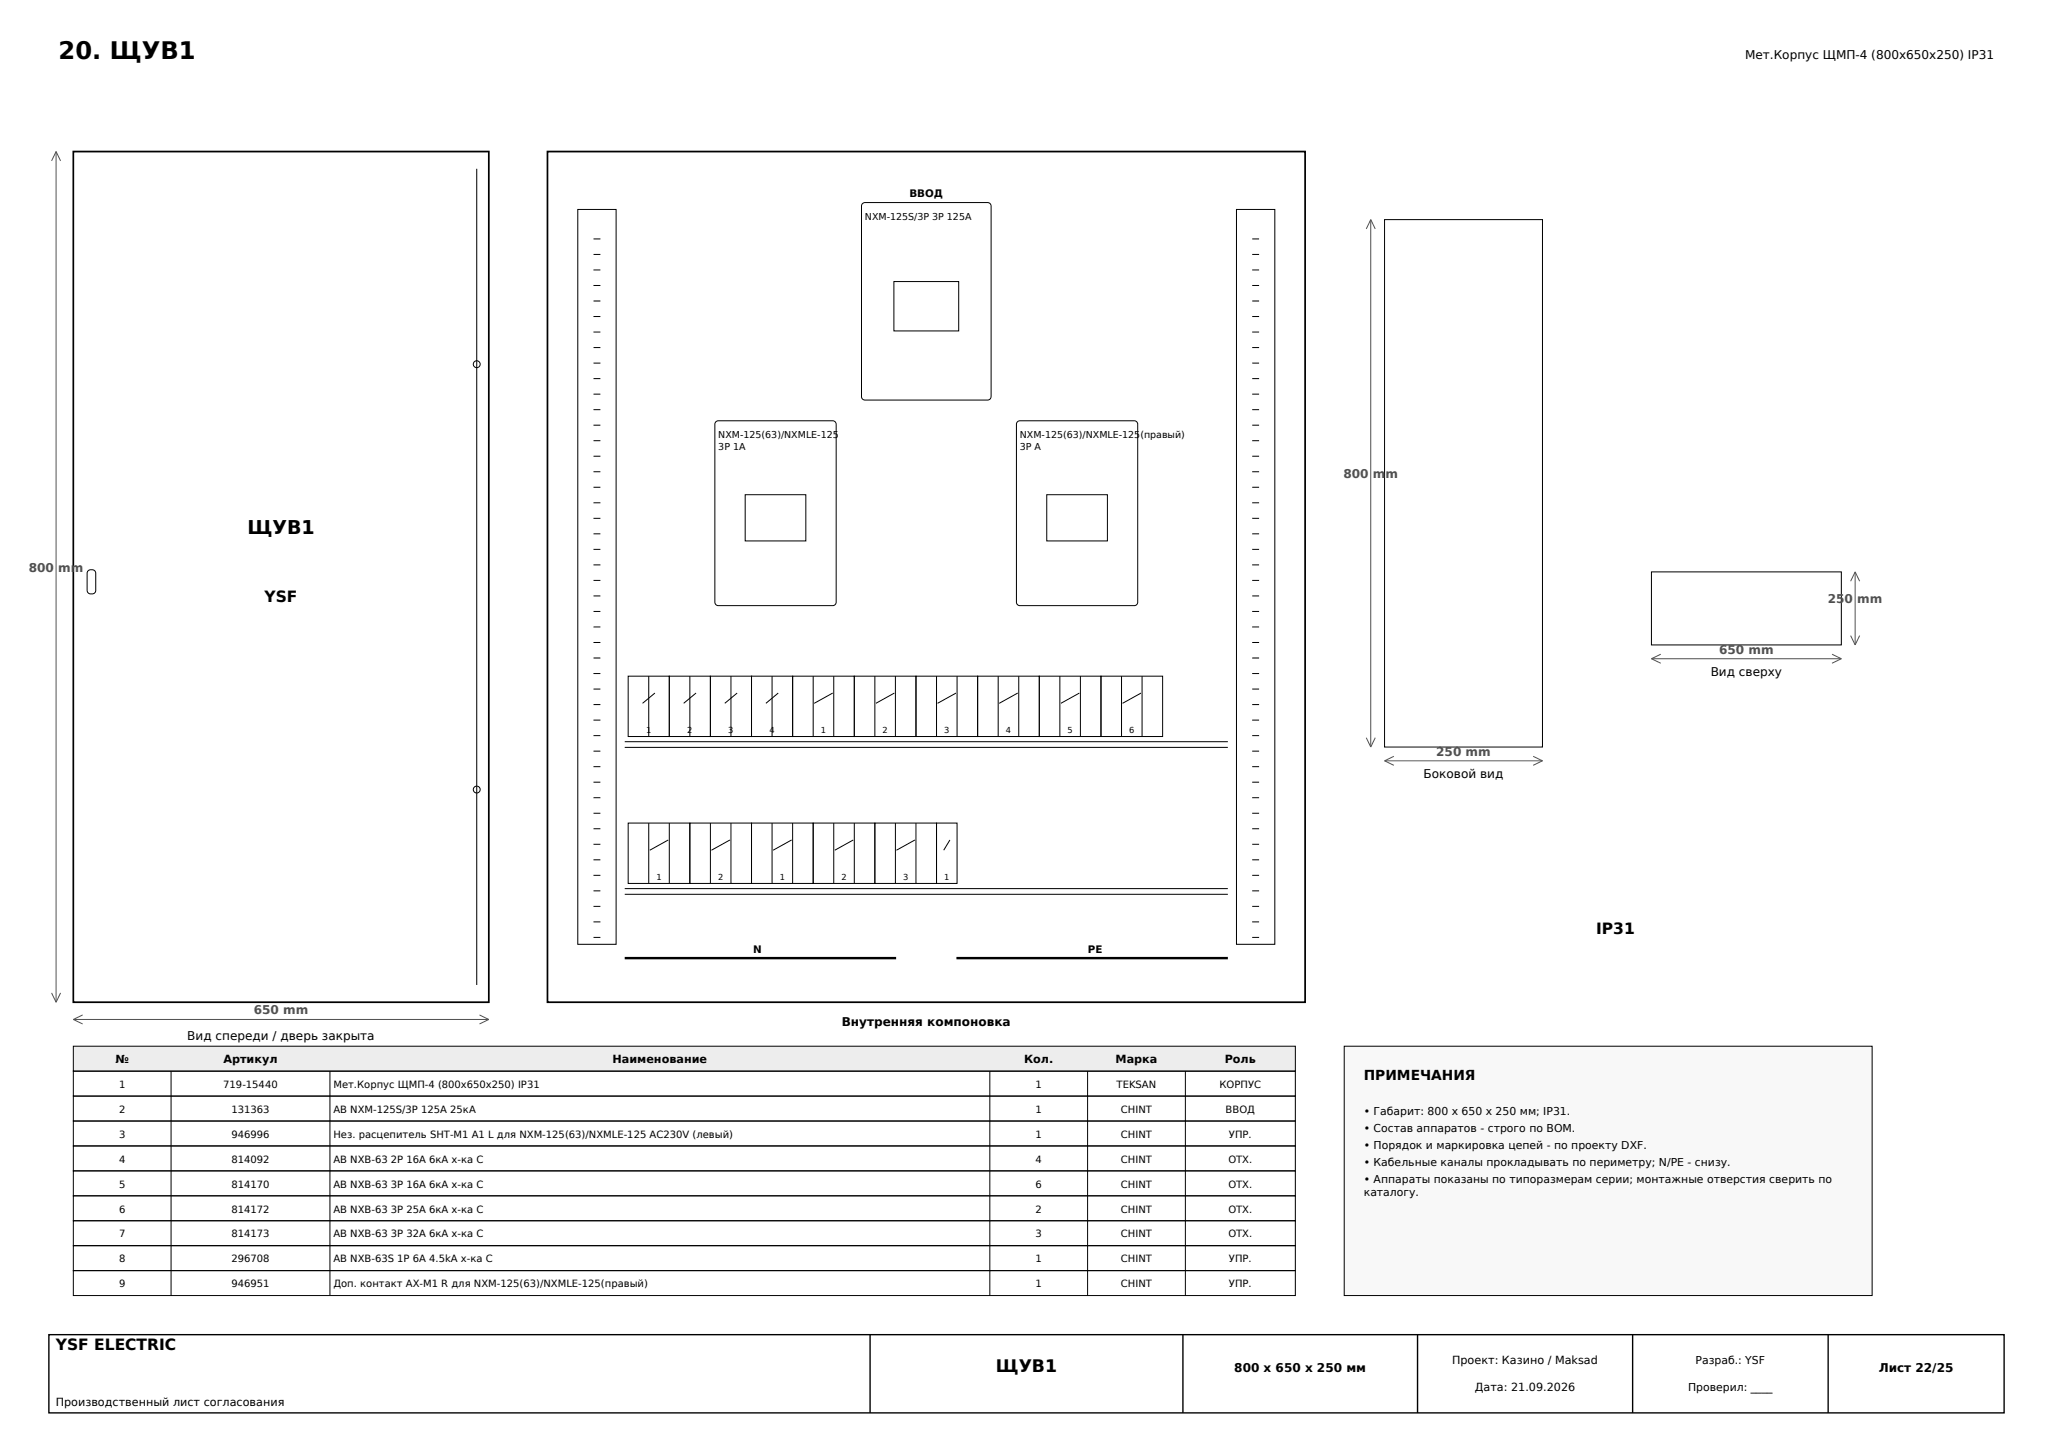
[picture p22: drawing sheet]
<svg xmlns="http://www.w3.org/2000/svg" width="420mm" height="297mm" viewBox="0 0 420 297" stroke-linecap="round" stroke-linejoin="round" font-family="sans-serif">
<defs><g id="words">
<text font-size="4.9" x="12" y="12">20. ЩУВ1</text>
<text font-size="3.9" x="50.6" y="109.3">ЩУВ1</text>
<text font-size="3.5" x="203.7" y="280.7">ЩУВ1</text>
<g font-size="3.2">
<text x="54.1" y="123.2">YSF</text>
<text x="326.5" y="191.1">IP31</text>
<text x="11.4" y="276.2">YSF ELECTRIC</text>
</g>
<text font-size="2.8" x="279" y="221">ПРИМЕЧАНИЯ</text>
<g font-size="2.5">
<text x="357" y="12">Мет.Корпус ЩМП-4 (800x650x250) IP31</text>
<text x="350" y="138.3">Вид сверху</text>
<text x="291.2" y="159.2">Боковой вид</text>
<text x="172.2" y="209.9">Внутренняя компоновка</text>
<text x="38.3" y="212.8">Вид спереди / дверь закрыта</text>
<text x="252.5" y="280.7">800 x 650 x 250 мм</text>
<text x="384.3" y="280.7">Лист 22/25</text>
</g>
<g font-size="2.5" fill="#505050">
<text x="274.8" y="97.8">800 mm</text>
<text x="5.9" y="116.9">800 mm</text>
<text x="373.9" y="123.4">250 mm</text>
<text x="351.7" y="133.7">650 mm</text>
<text x="293.8" y="154.6">250 mm</text>
<text x="51.9" y="207.5">650 mm</text>
</g>
<g font-size="2.3">
<text x="36.6" y="215.9">Петли справа, открывание вправо</text>
<text x="23.6" y="217.5">№</text>
<text x="45.7" y="217.5">Артикул</text>
<text x="125.3" y="217.5">Наименование</text>
<text x="209.5" y="217.5">Кол.</text>
<text x="228.2" y="217.5">Марка</text>
<text x="250.6" y="217.5">Роль</text>
<text x="297.1" y="279.1">Проект: Казино / Maksad</text>
<text x="11.4" y="287.6">Производственный лист согласования</text>
<text x="301.7" y="284.5">Дата: 21.09.2026</text>
</g>
<g font-size="2.2">
<text x="279" y="228">• Габарит: 800 x 650 x 250 мм; IP31.</text>
<text x="279" y="231.5">• Состав аппаратов - строго по BOM.</text>
<text x="279" y="235">• Порядок и маркировка цепей - по проекту DXF.</text>
<text x="279" y="238.5">• Кабельные каналы прокладывать по периметру; N/PE - снизу.</text>
<text x="279" y="241.9">• Аппараты показаны по типоразмерам серии; монтажные отверстия сверить по</text>
<text x="279" y="244.7">каталогу.</text>
<text x="346.9" y="279.1">Разраб.: YSF</text>
<text x="345.4" y="284.5">Проверил: ____</text>
</g>
<g font-size="2.1">
<text x="186" y="40.4">ВВОД</text>
<text x="154.1" y="194.9">N</text>
<text x="222.5" y="194.9">PE</text>
</g>
<g font-size="2">
<text x="24.3" y="222.5">1</text>
<text x="24.3" y="227.6">2</text>
<text x="45.7" y="222.5">719-15440</text>
<text x="47.3" y="227.6">131363</text>
<text x="68.2" y="222.5">Мет.Корпус ЩМП-4 (800x650x250) IP31</text>
<text x="68.2" y="227.6">АВ NXM-125S/3Р 125A 25кА</text>
<text x="211.8" y="222.5">1</text>
<text x="211.8" y="227.6">1</text>
<text x="228.4" y="222.5">TEKSAN</text>
<text x="229.3" y="227.6">CHINT</text>
<text x="249.5" y="222.5">КОРПУС</text>
<text x="250.7" y="227.6">ВВОД</text>
<text x="24.3" y="232.7">3</text>
<text x="47.3" y="232.7">946996</text>
<text x="68.2" y="232.7">Нез. расцепитель SHT-M1 A1 L для NXM-125(63)/NXMLE-125 AC230V (левый)</text>
<text x="211.8" y="232.7">1</text>
<text x="229.3" y="232.7">CHINT</text>
<text x="251.4" y="232.7">УПР.</text>
<text x="24.3" y="237.8">4</text>
<text x="47.3" y="237.8">814092</text>
<text x="68.2" y="237.8">АВ NXB-63 2P 16A 6кА х-ка C</text>
<text x="211.8" y="237.8">4</text>
<text x="229.3" y="237.8">CHINT</text>
<text x="251.3" y="237.8">ОТХ.</text>
<text x="24.3" y="242.9">5</text>
<text x="47.3" y="242.9">814170</text>
<text x="68.2" y="242.9">АВ NXB-63 3P 16A 6кА х-ка C</text>
<text x="211.8" y="242.9">6</text>
<text x="229.3" y="242.9">CHINT</text>
<text x="251.3" y="242.9">ОТХ.</text>
<text x="24.3" y="248">6</text>
<text x="47.3" y="248">814172</text>
<text x="68.2" y="248">АВ NXB-63 3P 25A 6кА х-ка C</text>
<text x="211.8" y="248">2</text>
<text x="229.3" y="248">CHINT</text>
<text x="251.3" y="248">ОТХ.</text>
<text x="24.3" y="253.1">7</text>
<text x="47.3" y="253.1">814173</text>
<text x="68.2" y="253.1">АВ NXB-63 3P 32A 6кА х-ка C</text>
<text x="211.8" y="253.1">3</text>
<text x="229.3" y="253.1">CHINT</text>
<text x="251.3" y="253.1">ОТХ.</text>
<text x="24.3" y="258.2">8</text>
<text x="24.3" y="263.3">9</text>
<text x="47.3" y="258.2">296708</text>
<text x="47.3" y="263.3">946951</text>
<text x="68.2" y="258.2">АВ NXB-63S 1P 6А 4.5kA х-ка C</text>
<text x="68.2" y="263.3">Доп. контакт AX-M1 R для NXM-125(63)/NXMLE-125(правый)</text>
<text x="211.8" y="258.2">1</text>
<text x="211.8" y="263.3">1</text>
<text x="229.3" y="258.2">CHINT</text>
<text x="229.3" y="263.3">CHINT</text>
<text x="251.4" y="258.2">УПР.</text>
<text x="251.4" y="263.3">УПР.</text>
</g>
<g font-size="1.9">
<text x="176.9" y="45">NXM-125S/3Р 3P 125A</text>
<text x="147" y="89.6">NXM-125(63)/NXMLE-125</text>
<text x="208.6" y="89.6">NXM-125(63)/NXMLE-125(правый)</text>
<text x="147" y="92">3P 1A</text>
<text x="208.6" y="92">3P A</text>
</g>
<g font-size="1.7">
<text x="132.2" y="149.9">1</text>
<text x="140.6" y="149.9">2</text>
<text x="149" y="149.9">3</text>
<text x="157.4" y="149.9">4</text>
<text x="167.9" y="149.9">1</text>
<text x="180.5" y="149.9">2</text>
<text x="193.2" y="149.9">3</text>
<text x="205.8" y="149.9">4</text>
<text x="218.4" y="149.9">5</text>
<text x="231" y="149.9">6</text>
<text x="134.3" y="180">1</text>
<text x="146.9" y="180">2</text>
<text x="159.5" y="180">1</text>
<text x="172.1" y="180">2</text>
<text x="184.7" y="180">3</text>
<text x="193.2" y="180">1</text>
</g>
</g></defs>
<path d="M15 31h85v174h-85zM112 31h155v174h-155z" fill="none" stroke="#000" stroke-width=".35"/>
<g fill="none" stroke="#000" stroke-width=".2">
<path d="M97.5 34.5v167M118.2 42.8h7.8v150.4h-7.8zM121.4 58.4h1.4M121.4 55.2h1.4M121.4 52h1.4M121.4 48.9h1.4M176.5 41.6l.4-.2h25.2a.71 .71 0 0 1 .7 .7v39a.71 .71 0 0 1-.7 .7h-25.2a.71 .71 0 0 1-.7-.7v-39zM182.9 57.6h13.2v10.1h-13.2zM253 42.8h7.8v150.4h-7.8zM256.2 58.4h1.4M256.2 55.2h1.4M256.2 52h1.4"/>
<path d="M256.2 48.9h1.4M283.3 44.9h32.3v107.9h-32.3zM121.4 77.4h1.4M121.4 74.3h1.4M121.4 71.1h1.4M121.4 67.9h1.4M121.4 64.7h1.4M121.4 61.6h1.4M256.2 77.4h1.4M256.2 74.3h1.4M256.2 71.1h1.4M256.2 67.9h1.4"/>
<path d="M256.2 64.7h1.4M256.2 61.6h1.4M121.4 99.7h1.4M121.4 96.5h1.4M121.4 93.3h1.4M121.4 90.1h1.4M121.4 87h1.4M121.4 83.8h1.4M121.4 80.6h1.4M146.5 86.3l.5-.2h23.4a.71 .71 0 0 1 .7 .7v36.4a.71 .71 0 0 1-.7 .7h-23.4a.71 .71 0 0 1-.8-.7v-36.4zM208.1 86.3l.5-.2h23.4a.71 .71 0 0 1 .8 .7v36.4a.71 .71 0 0 1-.8 .7h-23.4a.71 .71 0 0 1-.7-.7v-36.4zM256.2 99.7h1.4"/>
<path d="M256.2 96.5h1.4M256.2 93.3h1.4M256.2 90.1h1.4M256.2 87h1.4M256.2 83.8h1.4M256.2 80.6h1.4M18 116.7l.5-.2a.81 .81 0 0 1 1.1 .7v3.6a.9 .9 0 0 1-.9 .7 .9 .9 0 0 1-.9-.7v-3.6zM121.4 118.7h1.4M121.4 115.5h1.4M121.4 112.4h1.4M121.4 109.2h1.4M121.4 106h1.4"/>
<path d="M121.4 102.8h1.4M152.4 101.2h12.5v9.4h-12.5zM214.1 101.2h12.5v9.4h-12.5zM256.2 118.7h1.4M256.2 115.5h1.4M256.2 112.4h1.4M256.2 109.2h1.4M256.2 106h1.4M256.2 102.8h1.4M337.8 117h38.9v14.9h-38.9zM121.4 137.8h1.4M121.4 134.6h1.4"/>
<path d="M121.4 131.4h1.4M121.4 128.2h1.4M121.4 125.1h1.4M121.4 121.9h1.4M128.5 138.3h8.4v12.4h-8.4zM132.7 138.3v12.4M136.9 138.3h8.4v12.4h-8.4zM141.1 138.3v12.4M145.3 138.3h8.4v12.4h-8.4zM149.5 138.3v12.4M153.7 138.3h8.5v12.4h-8.5zM157.9 138.3v12.4"/>
<path d="M162.2 138.3h12.6v12.4h-12.6zM166.4 138.3v12.4M170.6 138.3v12.4M174.8 138.3h12.6v12.4h-12.6zM179 138.3v12.4M183.2 138.3v12.4M187.4 138.3h12.6v12.4h-12.6zM191.6 138.3v12.4M195.8 138.3v12.4M200 138.3h12.6v12.4h-12.6zM204.2 138.3v12.4M208.4 138.3v12.4"/>
<path d="M212.6 138.3h12.6v12.4h-12.6zM216.8 138.3v12.4M221 138.3v12.4M225.2 138.3h12.7v12.4h-12.7zM229.4 138.3v12.4M233.6 138.3v12.4M256.2 137.8h1.4M256.2 134.6h1.4M256.2 131.4h1.4M256.2 128.2h1.4M256.2 125.1h1.4M256.2 121.9h1.4"/>
<path d="M121.4 160h1.4M121.4 156.8h1.4M121.4 153.6h1.4M121.4 150.5h1.4M121.4 147.3h1.4M121.4 144.1h1.4M121.4 140.9h1.4M127.8 151.7h123.4M127.8 152.9h123.4M134 141.8l-2.5 2.1M142.4 141.8l-2.5 2.1M150.8 141.8l-2.5 2.1"/>
<path d="M159.2 141.8l-2.5 2.1M170.4 141.8l-3.8 2.1M183 141.8l-3.8 2.1M195.6 141.8l-3.8 2.1M208.2 141.8l-3.8 2.1M220.8 141.8l-3.8 2.1M233.4 141.8l-3.7 2.1M256.2 160h1.4M256.2 156.8h1.4M256.2 153.6h1.4M256.2 150.5h1.4M256.2 147.3h1.4"/>
<path d="M256.2 144.1h1.4M256.2 140.9h1.4M121.4 179h1.4M121.4 175.9h1.4M121.4 172.7h1.4M121.4 169.5h1.4M121.4 166.3h1.4M121.4 163.2h1.4M128.5 168.4h12.6v12.3h-12.6zM132.7 168.4v12.3M136.7 171.8l-3.8 2.1M136.9 168.4v12.3"/>
<path d="M141.1 168.4h12.6v12.3h-12.6zM145.3 168.4v12.3M149.3 171.8l-3.8 2.1M149.5 168.4v12.3M153.7 168.4h12.7v12.3h-12.7zM157.9 168.4v12.3M161.9 171.8l-3.7 2.1M162.2 168.4v12.3M166.4 168.4h12.6v12.3h-12.6zM170.6 168.4v12.3M174.6 171.8l-3.8 2.1M174.8 168.4v12.3"/>
<path d="M179 168.4h12.6v12.3h-12.6zM183.2 168.4v12.3M187.2 171.8l-3.8 2.1M187.4 168.4v12.3M191.6 168.4h4.2v12.3h-4.2zM194.3 171.8l-1.2 2.1M256.2 179h1.4M256.2 175.9h1.4M256.2 172.7h1.4M256.2 169.5h1.4M256.2 166.3h1.4M256.2 163.2h1.4"/>
<path d="M121.4 191.7h1.4M121.4 188.6h1.4M121.4 185.4h1.4M121.4 182.2h1.4M127.8 181.8h123.4M127.8 182.9h123.4M256.2 191.7h1.4M256.2 188.6h1.4M256.2 185.4h1.4M256.2 182.2h1.4"/>
<circle cx="97.5" cy="74.5" r=".71"/>
<circle cx="97.5" cy="161.5" r=".71"/>
</g>
<g fill="none" stroke="#505050" stroke-width=".2">
<path d="M11.5 31v174M11.5 31l-.9 1.9M11.5 31l.9 1.9M280.4 44.9v107.9M280.4 44.9l-.9 1.9M280.4 44.9l.9 1.9M379.5 117v14.9M379.5 117l-.9 1.9M379.5 117l.9 1.9M337.8 134.7h38.9M337.8 134.7l2 1M339.8 133.8l-2 .9"/>
<path d="M374.8 133.8l1.9 .9M376.7 134.7l-1.9 1M378.6 130l.9 1.9M380.4 130l-.9 1.9M279.5 150.9l.9 1.9M281.3 150.9l-.9 1.9M283.3 155.6h32.3M283.3 155.6l1.9 .9M285.2 154.7l-1.9 .9M313.7 154.7l1.9 .9M315.6 155.6l-1.9 .9M10.6 203.1l.9 1.9"/>
<path d="M12.4 203.1l-.9 1.9M15 208.5h85M15 208.5l1.9 .9M16.9 207.6l-1.9 .9M98.1 207.6l1.9 .9M100 208.5l-1.9 .9"/>
</g>
<path d="M127.8 196h55.5M195.7 196h55.5" fill="none" stroke="#000" stroke-width=".49"/>
<path d="M15 214h250v5.1h-250z" fill-rule="evenodd" fill="#e9eef3" stroke="#000" stroke-width=".2"/>
<g fill="none" stroke="#000" stroke-width=".2">
<path d="M15 219.1h250v5.1h-250zM35 219.1v45.9M67.5 219.1v45.9M202.5 219.1v45.9M222.5 219.1v45.9M242.5 219.1v45.9M15 224.2h250v5.1h-250zM15 229.3h250v5.1h-250zM15 234.4h250v5.1h-250zM15 239.5h250v5.1h-250zM15 244.6h250v5.1h-250zM15 249.7h250v5.1h-250z"/>
<path d="M15 254.8h250v5.1h-250zM15 259.9h250v5.1h-250z"/>
</g>
<path d="M275 214h108v51h-108z" fill-rule="evenodd" fill="#f7f8fa" stroke="#000" stroke-width=".2"/>
<path d="M10 273h400v16h-400zM178 273v16M242 273v16M290 273v16M334 273v16M374 273v16" fill="none" stroke="#000" stroke-width=".28"/>
<use href="#words"/>
</svg>
